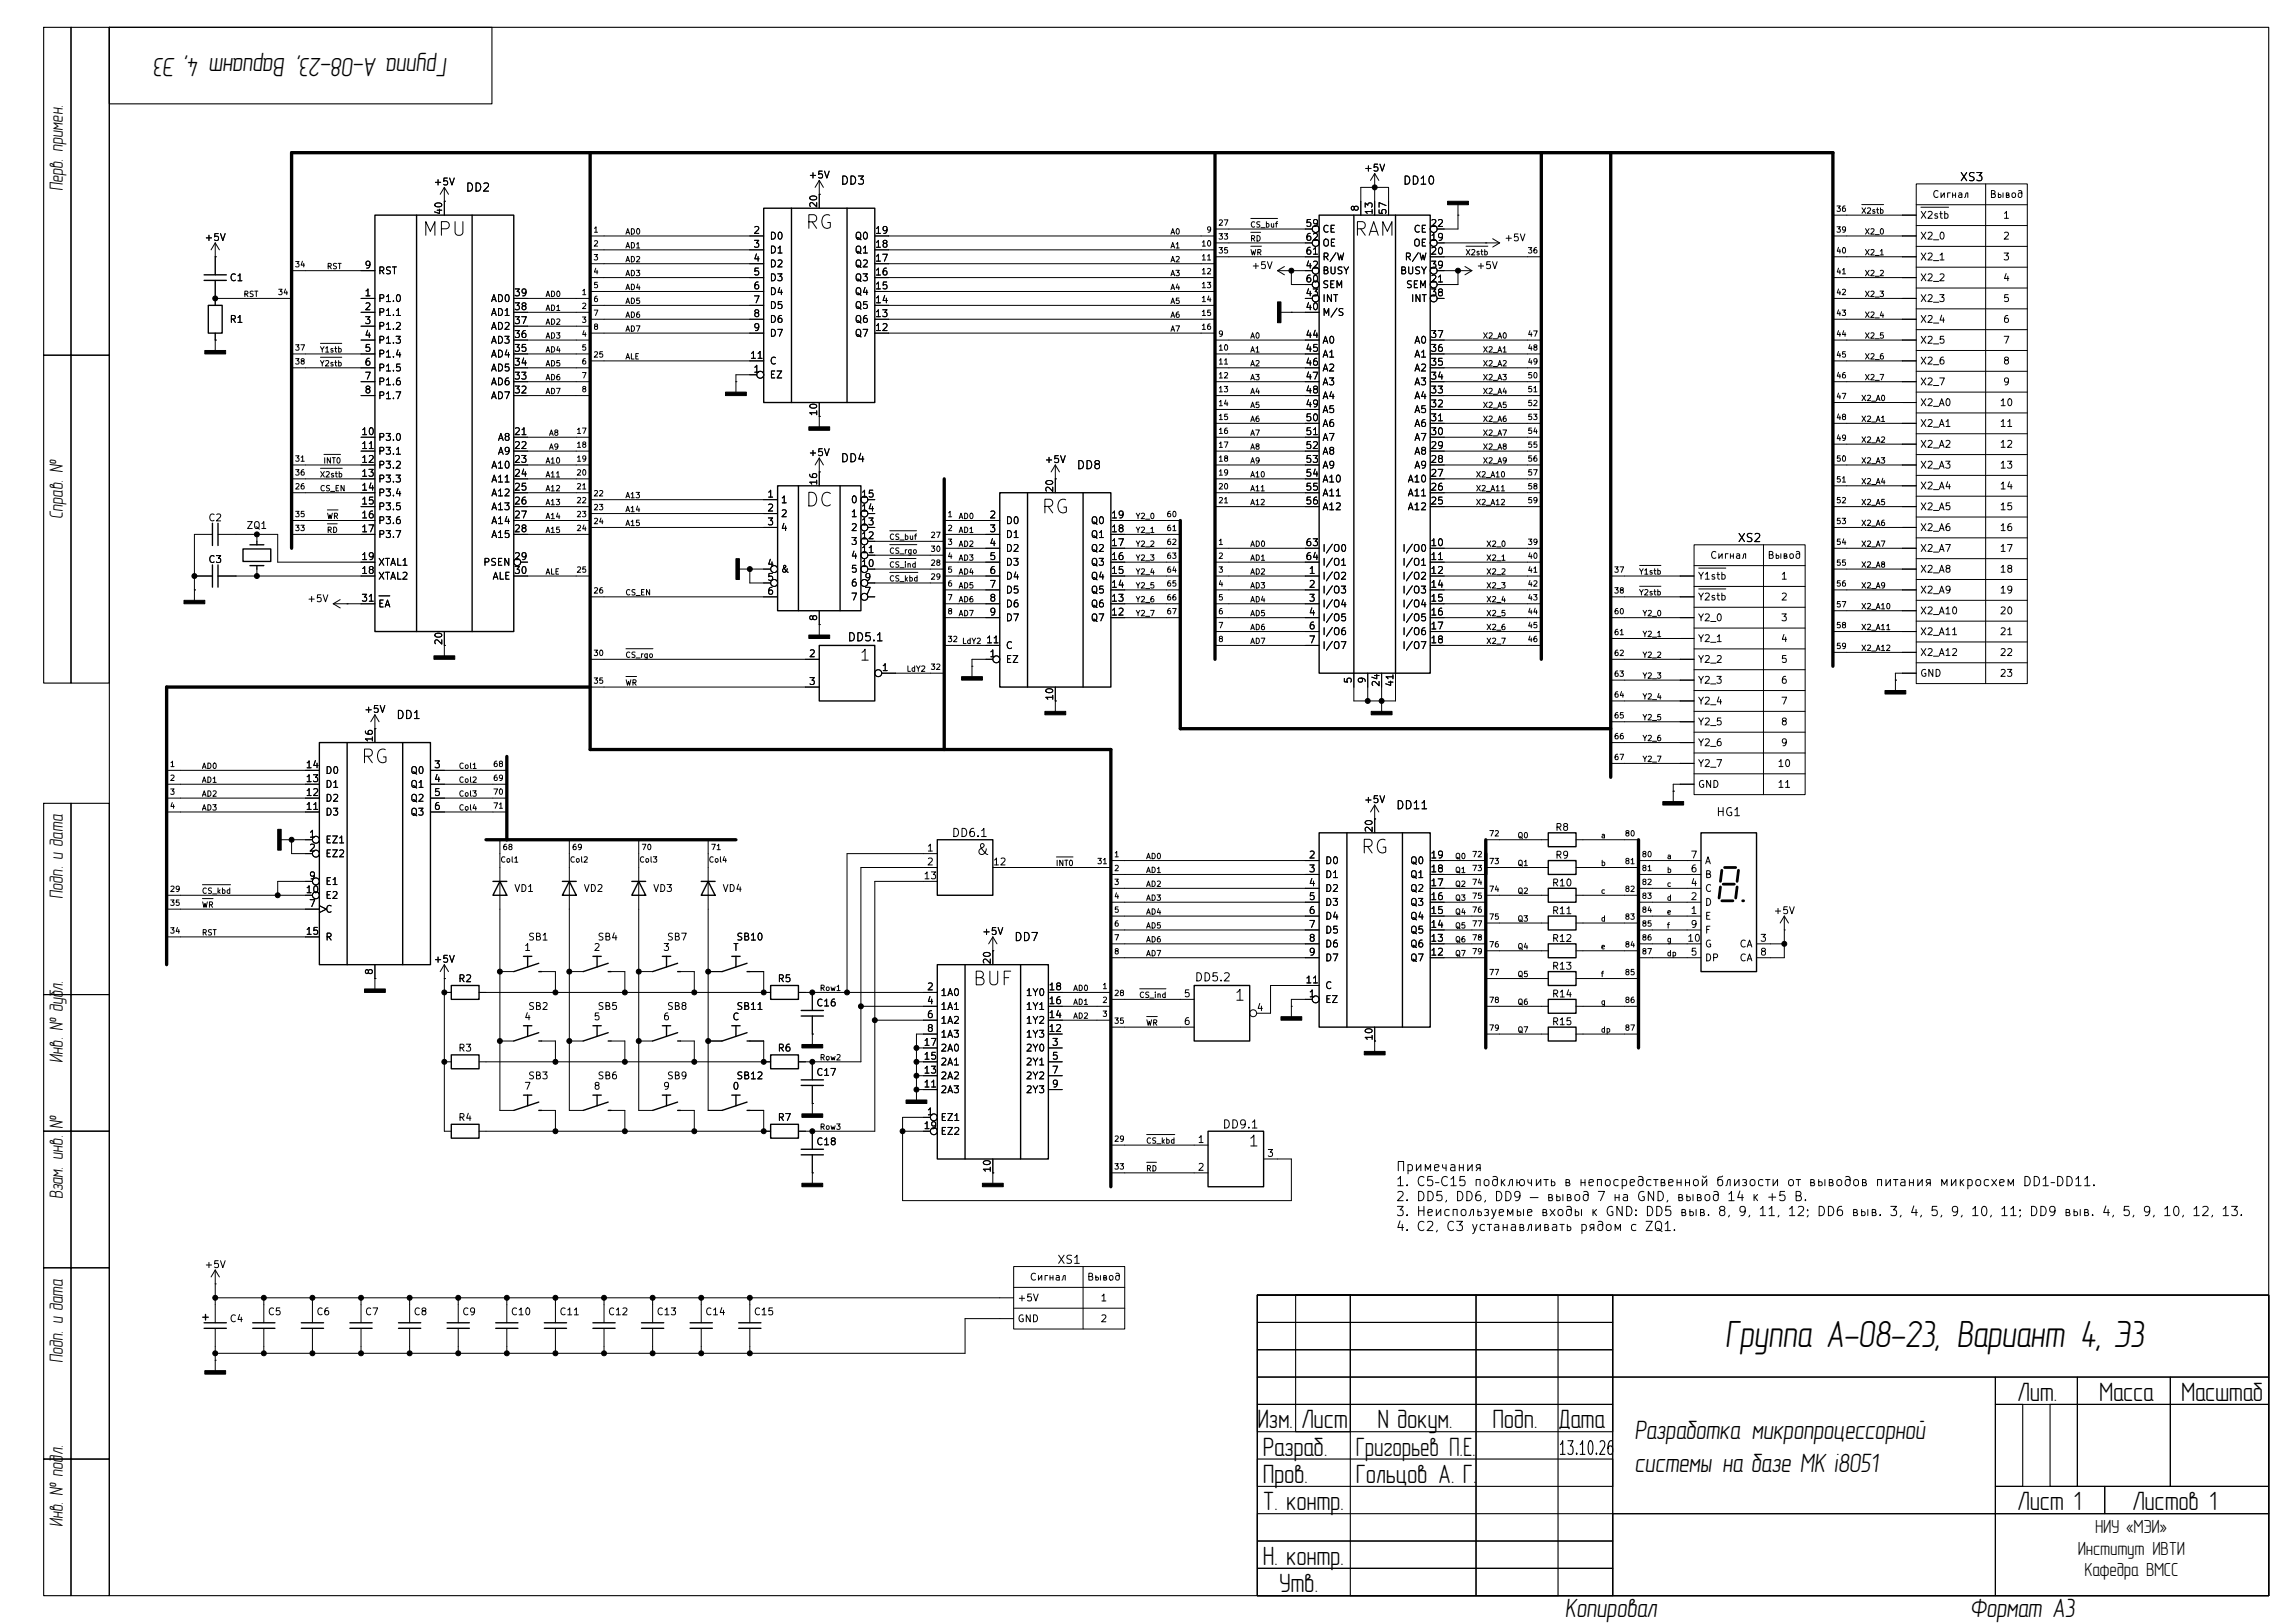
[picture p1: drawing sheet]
<svg xmlns="http://www.w3.org/2000/svg" width="420mm" height="297mm" viewBox="0 0 420 297" stroke-linecap="round" stroke-linejoin="round" font-family="sans-serif">
<defs><g id="words">
<text font-size="7" x="315.5" y="246.5">Группа А-08-23, Вариант 4, Э3</text>
<g font-size="4.9">
<text x="81.9" y="10.6" transform="rotate(-180 81.9 10.6)">Группа А-08-23, Вариант 4, Э3</text>
<text x="369" y="256.4">Лит.</text>
<text x="384" y="256.4">Масса</text>
<text x="399" y="256.4">Масштаб</text>
<text x="230" y="261.4">Изм.</text>
<text x="238" y="261.4">Лист</text>
<text x="252" y="261.4">N докум.</text>
<text x="273" y="261.4">Подп.</text>
<text x="285" y="261.4">Дата</text>
<text x="299" y="263.4">Разработка микропроцессорной</text>
<text x="231" y="266.4">Разраб.</text>
<text x="248" y="266.4">Григорьев П.Е.</text>
<text x="299" y="269.4">системы на базе МК i8051</text>
<text x="231" y="271.4">Пров.</text>
<text x="248" y="271.4">Гольцов А. Г.</text>
<text x="231" y="276.4">Т. контр.</text>
<text x="369" y="276.4">Лист 1</text>
<text x="390" y="276.4">Листов 1</text>
<text x="231" y="286.4">Н. контр.</text>
<text x="234" y="291.4">Утв.</text>
<text x="286.3" y="295.9">Копировал</text>
<text x="360.3" y="295.9">Формат А3</text>
</g>
<g font-size="3.5">
<text x="11.5" y="35" transform="rotate(-90 11.5 35)">Перв. примен.</text>
<text x="11.5" y="95" transform="rotate(-90 11.5 95)">Справ. №</text>
<text x="11.5" y="164.5" transform="rotate(-90 11.5 164.5)">Подп. и дата</text>
<text x="11.5" y="194.5" transform="rotate(-90 11.5 194.5)">Инв. № дубл.</text>
<text x="11.5" y="206.6" transform="rotate(-90 11.5 206.6)">№</text>
<text x="11.5" y="219.5" transform="rotate(-90 11.5 219.5)">Взам. инв.</text>
<text x="11.5" y="249.5" transform="rotate(-90 11.5 249.5)">Подп. и дата</text>
<text x="11.5" y="279.5" transform="rotate(-90 11.5 279.5)">Инв. № подл.</text>
<text x="383.3" y="280.5">НИУ «МЭИ»</text>
<text x="380.1" y="284.5">Институт ИВТИ</text>
<text x="381.3" y="288.5">Кафедра ВМСС</text>
</g>
<g font-size="2.5">
<text x="77" y="43.8">MPU</text>
<text x="147.1" y="42.5">RG</text>
<text x="247.5" y="43.8">RAM</text>
<text x="147.1" y="93.3">DC</text>
<text x="190.3" y="94.6">RG</text>
<text x="65.8" y="140.3">RG</text>
<text x="248.7" y="156.8">RG</text>
<text x="177.7" y="181">BUF</text>
<text x="285" y="266.9">13.10.26</text>
</g>
<g font-size="2">
<text x="157.1" y="121.4">1</text>
<text x="178.4" y="157">&amp;</text>
<text x="225.7" y="183.6">1</text>
<text x="228.2" y="210.3">1</text>
</g>
<g font-size="1.7">
<text x="255.2" y="214.8">Примечания</text>
<text x="255.2" y="217.5">1. C5–C15 подключить в непосредственной близости от выводов питания микросхем DD1–DD11.</text>
<text x="255.2" y="220.2">2. DD5, DD6, DD9 — вывод 7 на GND, вывод 14 к +5 В.</text>
<text x="255.2" y="223">3. Неиспользуемые входы к GND: DD5 выв. 8, 9, 11, 12; DD6 выв. 3, 4, 5, 9, 10, 11; DD9 выв. 4, 5, 9, 10, 12, 13.</text>
<text x="255.2" y="225.7">4. C2, C3 устанавливать рядом с ZQ1.</text>
</g>
<g font-size="1.5">
<text x="85.1" y="35.4">DD2</text>
<text x="153.7" y="34.2">DD3</text>
<text x="256.5" y="34.2">DD10</text>
<text x="358.4" y="33.5">XS3</text>
<text x="153.7" y="85">DD4</text>
<text x="196.8" y="86.2">DD8</text>
<text x="317.7" y="99.6">XS2</text>
<text x="154.9" y="117.7">DD5.1</text>
<text x="72.4" y="131.9">DD1</text>
<text x="255.3" y="148.5">DD11</text>
<text x="313.8" y="149.7">HG1</text>
<text x="174" y="153.5">DD6.1</text>
<text x="185.4" y="172.6">DD7</text>
<text x="218.4" y="180">DD5.2</text>
<text x="223.5" y="206.9">DD9.1</text>
<text x="193.3" y="231.6">XS1</text>
</g>
<g font-size="1.3">
<text x="79.2" y="34.2">+5V</text>
<text x="147.8" y="33">+5V</text>
<text x="249.4" y="31.7">+5V</text>
<text x="81.2" y="39.4" transform="rotate(-90 81.2 39.4)">40</text>
<text x="149.8" y="38.2" transform="rotate(-90 149.8 38.2)">20</text>
<text x="238.7" y="41.8">59</text>
<text x="248.8" y="38.8" transform="rotate(-90 248.8 38.8)">8</text>
<text x="251.4" y="39.4" transform="rotate(-90 251.4 39.4)">13</text>
<text x="253.9" y="39.4" transform="rotate(-90 253.9 39.4)">57</text>
<text x="261.6" y="41.8">22</text>
<text x="351.1" y="40.3">X2stb</text>
<text x="353.4" y="36.5">Сигнал</text>
<text x="363.8" y="36.5">Вывод</text>
<text x="366.3" y="40.3">1</text>
<text x="37.3" y="44.4">+5V</text>
<text x="137.7" y="43.1">2</text>
<text x="137.7" y="45.6">3</text>
<text x="140.7" y="44.1">D0</text>
<text x="140.7" y="46.7">D1</text>
<text x="156.2" y="46.7">Q1</text>
<text x="156.2" y="44.1">Q0</text>
<text x="160" y="45.6">18</text>
<text x="160" y="43.1">19</text>
<text x="238.7" y="46.9">61</text>
<text x="238.7" y="44.4">62</text>
<text x="241.8" y="42.9">CE</text>
<text x="241.8" y="48">R/W</text>
<text x="241.8" y="45.4">OE</text>
<text x="256.8" y="48">R/W</text>
<text x="258.4" y="45.4">OE</text>
<text x="258.5" y="42.9">CE</text>
<text x="261.6" y="44.4">19</text>
<text x="261.6" y="46.9">20</text>
<text x="275.1" y="44.5">+5V</text>
<text x="351.1" y="44.1">X2_0</text>
<text x="351.1" y="48">X2_1</text>
<text x="366.3" y="44.1">2</text>
<text x="366.3" y="48">3</text>
<text x="41.9" y="51.8">C1</text>
<text x="66.6" y="49.4">9</text>
<text x="69.1" y="50.5">RST</text>
<text x="137.7" y="48.2">4</text>
<text x="137.7" y="50.7">5</text>
<text x="137.7" y="53.3">6</text>
<text x="140.7" y="49.2">D2</text>
<text x="140.7" y="51.8">D3</text>
<text x="156.2" y="51.8">Q3</text>
<text x="156.2" y="49.2">Q2</text>
<text x="160" y="53.3">15</text>
<text x="160" y="50.7">16</text>
<text x="160" y="48.2">17</text>
<text x="228.8" y="49.5">+5V</text>
<text x="238.7" y="49.4">42</text>
<text x="238.7" y="52">60</text>
<text x="241.8" y="50.5">BUSY</text>
<text x="241.8" y="53">SEM</text>
<text x="256" y="50.5">BUSY</text>
<text x="257.1" y="53">SEM</text>
<text x="261.6" y="52">21</text>
<text x="261.6" y="49.4">39</text>
<text x="270" y="49.5">+5V</text>
<text x="351.1" y="51.8">X2_2</text>
<text x="366.3" y="51.8">4</text>
<text x="41.9" y="59.4">R1</text>
<text x="66.6" y="59.6">3</text>
<text x="66.6" y="54.5">1</text>
<text x="66.6" y="57.1">2</text>
<text x="69.1" y="55.6">P1.0</text>
<text x="69.1" y="58.1">P1.1</text>
<text x="89.7" y="58.1">AD1</text>
<text x="89.7" y="55.6">AD0</text>
<text x="93.9" y="59.6">37</text>
<text x="93.9" y="57.1">38</text>
<text x="93.9" y="54.5">39</text>
<text x="137.7" y="55.8">7</text>
<text x="137.7" y="58.3">8</text>
<text x="140.7" y="54.3">D4</text>
<text x="140.7" y="56.8">D5</text>
<text x="140.7" y="59.4">D6</text>
<text x="156.2" y="59.4">Q6</text>
<text x="156.2" y="56.8">Q5</text>
<text x="156.2" y="54.3">Q4</text>
<text x="160" y="58.3">13</text>
<text x="160" y="55.8">14</text>
<text x="238.7" y="57.1">40</text>
<text x="238.7" y="54.5">43</text>
<text x="241.8" y="58.1">M/S</text>
<text x="241.8" y="55.6">INT</text>
<text x="258" y="55.6">INT</text>
<text x="261.6" y="54.5">38</text>
<text x="351.1" y="55.6">X2_3</text>
<text x="351.1" y="59.4">X2_4</text>
<text x="366.3" y="55.6">5</text>
<text x="366.3" y="59.4">6</text>
<text x="66.6" y="62.1">4</text>
<text x="66.6" y="64.7">5</text>
<text x="69.1" y="60.7">P1.2</text>
<text x="69.1" y="63.2">P1.3</text>
<text x="69.1" y="65.7">P1.4</text>
<text x="89.7" y="65.7">AD4</text>
<text x="89.7" y="63.2">AD3</text>
<text x="89.7" y="60.7">AD2</text>
<text x="93.9" y="64.7">35</text>
<text x="93.9" y="62.1">36</text>
<text x="137.1" y="66">11</text>
<text x="137.7" y="60.9">9</text>
<text x="140.7" y="61.9">D7</text>
<text x="156.2" y="61.9">Q7</text>
<text x="160" y="60.9">12</text>
<text x="238.7" y="62.1">44</text>
<text x="238.7" y="64.7">45</text>
<text x="241.8" y="63.2">A0</text>
<text x="241.8" y="65.7">A1</text>
<text x="258.6" y="65.7">A1</text>
<text x="258.6" y="63.2">A0</text>
<text x="261.6" y="64.7">36</text>
<text x="261.6" y="62.1">37</text>
<text x="351.1" y="63.2">X2_5</text>
<text x="366.3" y="63.2">7</text>
<text x="66.6" y="67.2">6</text>
<text x="66.6" y="69.8">7</text>
<text x="69.1" y="68.3">P1.5</text>
<text x="69.1" y="70.8">P1.6</text>
<text x="89.7" y="70.8">AD6</text>
<text x="89.7" y="68.3">AD5</text>
<text x="93.9" y="69.8">33</text>
<text x="93.9" y="67.2">34</text>
<text x="137.7" y="68.5">1</text>
<text x="140.7" y="69.5">EZ</text>
<text x="140.7" y="67">C</text>
<text x="238.7" y="67.2">46</text>
<text x="238.7" y="69.8">47</text>
<text x="241.8" y="68.3">A2</text>
<text x="241.8" y="70.8">A3</text>
<text x="258.6" y="70.8">A3</text>
<text x="258.6" y="68.3">A2</text>
<text x="261.6" y="69.8">34</text>
<text x="261.6" y="67.2">35</text>
<text x="351.1" y="67">X2_6</text>
<text x="351.1" y="70.8">X2_7</text>
<text x="366.3" y="67">8</text>
<text x="366.3" y="70.8">9</text>
<text x="66.6" y="72.3">8</text>
<text x="69.1" y="73.4">P1.7</text>
<text x="89.7" y="73.4">AD7</text>
<text x="93.9" y="72.3">32</text>
<text x="149.8" y="76.3" transform="rotate(-90 149.8 76.3)">10</text>
<text x="238.7" y="72.3">48</text>
<text x="238.7" y="74.8">49</text>
<text x="238.7" y="77.4">50</text>
<text x="241.8" y="73.4">A4</text>
<text x="241.8" y="75.9">A5</text>
<text x="258.6" y="75.9">A5</text>
<text x="258.6" y="73.4">A4</text>
<text x="261.6" y="77.4">31</text>
<text x="261.6" y="74.8">32</text>
<text x="261.6" y="72.3">33</text>
<text x="351.1" y="74.6">X2_A0</text>
<text x="365.7" y="74.6">10</text>
<text x="66" y="79.9">10</text>
<text x="66" y="82.5">11</text>
<text x="69.1" y="81">P3.0</text>
<text x="69.1" y="83.5">P3.1</text>
<text x="90.9" y="81">A8</text>
<text x="90.9" y="83.5">A9</text>
<text x="93.9" y="79.9">21</text>
<text x="93.9" y="82.5">22</text>
<text x="147.8" y="83.8">+5V</text>
<text x="238.7" y="79.9">51</text>
<text x="238.7" y="82.5">52</text>
<text x="241.8" y="78.4">A6</text>
<text x="241.8" y="81">A7</text>
<text x="241.8" y="83.5">A8</text>
<text x="258.6" y="83.5">A8</text>
<text x="258.6" y="81">A7</text>
<text x="258.6" y="78.4">A6</text>
<text x="261.6" y="82.5">29</text>
<text x="261.6" y="79.9">30</text>
<text x="351.1" y="78.4">X2_A1</text>
<text x="351.1" y="82.2">X2_A2</text>
<text x="365.7" y="78.4">11</text>
<text x="365.7" y="82.2">12</text>
<text x="66" y="85">12</text>
<text x="66" y="87.5">13</text>
<text x="69.1" y="86.1">P3.2</text>
<text x="69.1" y="88.6">P3.3</text>
<text x="89.7" y="86.1">A10</text>
<text x="89.7" y="88.6">A11</text>
<text x="93.9" y="85">23</text>
<text x="93.9" y="87.5">24</text>
<text x="149.8" y="89" transform="rotate(-90 149.8 89)">16</text>
<text x="191" y="85">+5V</text>
<text x="238.7" y="85">53</text>
<text x="238.7" y="87.5">54</text>
<text x="241.8" y="86.1">A9</text>
<text x="241.8" y="88.6">A10</text>
<text x="257.4" y="88.6">A10</text>
<text x="258.6" y="86.1">A9</text>
<text x="261.6" y="87.5">27</text>
<text x="261.6" y="85">28</text>
<text x="351.1" y="86.1">X2_A3</text>
<text x="351.1" y="89.9">X2_A4</text>
<text x="365.7" y="86.1">13</text>
<text x="365.7" y="89.9">14</text>
<text x="38" y="95.7">C2</text>
<text x="66" y="90.1">14</text>
<text x="66" y="92.6">15</text>
<text x="66" y="95.2">16</text>
<text x="69.1" y="91.1">P3.4</text>
<text x="69.1" y="93.7">P3.5</text>
<text x="89.7" y="91.1">A12</text>
<text x="89.7" y="93.7">A13</text>
<text x="93.9" y="90.1">25</text>
<text x="93.9" y="92.6">26</text>
<text x="93.9" y="95.2">27</text>
<text x="140.2" y="91.4">1</text>
<text x="140.2" y="93.9">2</text>
<text x="142.7" y="92.4">1</text>
<text x="142.7" y="94.9">2</text>
<text x="155.5" y="94.9">1</text>
<text x="155.5" y="92.4">0</text>
<text x="157.4" y="93.9">14</text>
<text x="157.4" y="91.4">15</text>
<text x="180.9" y="95.2">2</text>
<text x="193" y="90.2" transform="rotate(-90 193 90.2)">20</text>
<text x="203.1" y="95.2">19</text>
<text x="238.7" y="90.1">55</text>
<text x="238.7" y="92.6">56</text>
<text x="241.8" y="91.1">A11</text>
<text x="241.8" y="93.7">A12</text>
<text x="257.4" y="93.7">A12</text>
<text x="257.4" y="91.1">A11</text>
<text x="261.6" y="92.6">25</text>
<text x="261.6" y="90.1">26</text>
<text x="351.1" y="93.7">X2_A5</text>
<text x="365.7" y="93.7">15</text>
<text x="45" y="97.1">ZQ1</text>
<text x="66" y="97.7">17</text>
<text x="69.1" y="96.2">P3.6</text>
<text x="69.1" y="98.8">P3.7</text>
<text x="89.7" y="96.2">A14</text>
<text x="89.7" y="98.8">A15</text>
<text x="93.9" y="97.7">28</text>
<text x="140.2" y="96.4">3</text>
<text x="142.7" y="97.5">4</text>
<text x="155.5" y="100">3</text>
<text x="155.5" y="97.5">2</text>
<text x="157.4" y="101.5">11</text>
<text x="157.4" y="99">12</text>
<text x="157.4" y="96.4">13</text>
<text x="180.9" y="97.7">3</text>
<text x="180.9" y="100.2">4</text>
<text x="183.9" y="96.2">D0</text>
<text x="183.9" y="98.8">D1</text>
<text x="183.9" y="101.3">D2</text>
<text x="199.4" y="101.3">Q2</text>
<text x="199.4" y="98.8">Q1</text>
<text x="199.4" y="96.2">Q0</text>
<text x="203.1" y="100.2">17</text>
<text x="203.1" y="97.7">18</text>
<text x="238.7" y="100.2">63</text>
<text x="241.8" y="101.3">I/O0</text>
<text x="256.4" y="101.3">I/O0</text>
<text x="261.6" y="100.2">10</text>
<text x="351.1" y="97.5">X2_A6</text>
<text x="351.1" y="101.3">X2_A7</text>
<text x="365.7" y="97.5">16</text>
<text x="365.7" y="101.3">17</text>
<text x="38" y="103.3">C3</text>
<text x="66" y="105.3">18</text>
<text x="66" y="102.8">19</text>
<text x="69.1" y="106.4">XTAL2</text>
<text x="69.1" y="103.8">XTAL1</text>
<text x="88.3" y="103.8">PSEN</text>
<text x="90" y="106.4">ALE</text>
<text x="93.9" y="102.8">29</text>
<text x="93.9" y="105.3">30</text>
<text x="140.2" y="104.1">4</text>
<text x="140.2" y="106.6">5</text>
<text x="142.7" y="105.1">&amp;</text>
<text x="155.5" y="107.6">6</text>
<text x="155.5" y="105.1">5</text>
<text x="155.5" y="102.6">4</text>
<text x="157.4" y="104.1">10</text>
<text x="158" y="106.6">9</text>
<text x="180.9" y="102.8">5</text>
<text x="180.9" y="105.3">6</text>
<text x="180.9" y="107.9">7</text>
<text x="183.9" y="103.8">D3</text>
<text x="183.9" y="106.4">D4</text>
<text x="199.4" y="106.4">Q4</text>
<text x="199.4" y="103.8">Q3</text>
<text x="203.1" y="107.9">14</text>
<text x="203.1" y="105.3">15</text>
<text x="203.1" y="102.8">16</text>
<text x="238.7" y="102.8">64</text>
<text x="239.3" y="105.3">1</text>
<text x="239.3" y="107.9">2</text>
<text x="241.8" y="106.4">I/O2</text>
<text x="241.8" y="103.8">I/O1</text>
<text x="256.4" y="103.8">I/O1</text>
<text x="256.4" y="106.4">I/O2</text>
<text x="261.6" y="102.8">11</text>
<text x="261.6" y="105.3">12</text>
<text x="261.6" y="107.9">14</text>
<text x="310.5" y="106.4">Y1stb</text>
<text x="312.7" y="102.6">Сигнал</text>
<text x="323.2" y="102.6">Вывод</text>
<text x="325.7" y="106.4">1</text>
<text x="351.1" y="105.1">X2_A8</text>
<text x="365.7" y="105.1">18</text>
<text x="56.1" y="110.5">+5V</text>
<text x="66" y="110.4">31</text>
<text x="69.1" y="111.5">EA</text>
<text x="140.2" y="109.1">6</text>
<text x="149.8" y="113.8" transform="rotate(-90 149.8 113.8)">8</text>
<text x="155.5" y="110.2">7</text>
<text x="158" y="109.1">7</text>
<text x="180.9" y="110.4">8</text>
<text x="180.9" y="112.9">9</text>
<text x="183.9" y="108.9">D5</text>
<text x="183.9" y="111.5">D6</text>
<text x="183.9" y="114">D7</text>
<text x="199.4" y="114">Q7</text>
<text x="199.4" y="111.5">Q6</text>
<text x="199.4" y="108.9">Q5</text>
<text x="203.1" y="112.9">12</text>
<text x="203.1" y="110.4">13</text>
<text x="239.3" y="110.4">3</text>
<text x="239.3" y="112.9">4</text>
<text x="241.8" y="108.9">I/O3</text>
<text x="241.8" y="111.5">I/O4</text>
<text x="241.8" y="114">I/O5</text>
<text x="256.4" y="108.9">I/O3</text>
<text x="256.4" y="111.5">I/O4</text>
<text x="256.4" y="114">I/O5</text>
<text x="261.6" y="110.4">15</text>
<text x="261.6" y="112.9">16</text>
<text x="310.5" y="110.2">Y2stb</text>
<text x="310.5" y="114">Y2_0</text>
<text x="325.7" y="110.2">2</text>
<text x="325.7" y="114">3</text>
<text x="351.1" y="108.9">X2_A9</text>
<text x="351.1" y="112.7">X2_A10</text>
<text x="365.7" y="108.9">19</text>
<text x="365.7" y="112.7">20</text>
<text x="81.2" y="118.2" transform="rotate(-90 81.2 118.2)">20</text>
<text x="180.3" y="118">11</text>
<text x="183.9" y="119.1">C</text>
<text x="239.3" y="115.5">6</text>
<text x="239.3" y="118">7</text>
<text x="241.8" y="116.5">I/O6</text>
<text x="241.8" y="119.1">I/O7</text>
<text x="256.4" y="116.5">I/O6</text>
<text x="256.4" y="119.1">I/O7</text>
<text x="261.6" y="115.5">17</text>
<text x="261.6" y="118">18</text>
<text x="310.5" y="117.8">Y2_1</text>
<text x="325.7" y="117.8">4</text>
<text x="351.1" y="116.5">X2_A11</text>
<text x="365.7" y="116.5">21</text>
<text x="147.9" y="120.6">2</text>
<text x="147.9" y="125.6">3</text>
<text x="161.2" y="123.1">1</text>
<text x="180.9" y="120.6">1</text>
<text x="183.9" y="121.6">EZ</text>
<text x="247.6" y="125.2" transform="rotate(-90 247.6 125.2)">5</text>
<text x="250.1" y="125.2" transform="rotate(-90 250.1 125.2)">9</text>
<text x="252.6" y="125.8" transform="rotate(-90 252.6 125.8)">24</text>
<text x="255.2" y="125.8" transform="rotate(-90 255.2 125.8)">41</text>
<text x="310.5" y="121.6">Y2_2</text>
<text x="310.5" y="125.4">Y2_3</text>
<text x="325.7" y="121.6">5</text>
<text x="325.7" y="125.4">6</text>
<text x="351.1" y="120.3">X2_A12</text>
<text x="351.1" y="124.2">GND</text>
<text x="365.7" y="120.3">22</text>
<text x="365.7" y="124.2">23</text>
<text x="66.5" y="130.8">+5V</text>
<text x="193" y="128.3" transform="rotate(-90 193 128.3)">10</text>
<text x="310.5" y="129.2">Y2_4</text>
<text x="325.7" y="129.2">7</text>
<text x="68.5" y="136" transform="rotate(-90 68.5 136)">16</text>
<text x="310.5" y="133">Y2_5</text>
<text x="310.5" y="136.9">Y2_6</text>
<text x="325.7" y="133">8</text>
<text x="325.7" y="136.9">9</text>
<text x="55.8" y="143.4">13</text>
<text x="55.8" y="140.9">14</text>
<text x="59.4" y="141.9">D0</text>
<text x="75" y="141.9">Q0</text>
<text x="79.3" y="140.9">3</text>
<text x="79.3" y="143.4">4</text>
<text x="310.5" y="140.7">Y2_7</text>
<text x="325.1" y="140.7">10</text>
<text x="55.8" y="148.5">11</text>
<text x="55.8" y="146">12</text>
<text x="59.4" y="149.6">D3</text>
<text x="59.4" y="147">D2</text>
<text x="59.4" y="144.5">D1</text>
<text x="75" y="144.5">Q1</text>
<text x="75" y="147">Q2</text>
<text x="75" y="149.6">Q3</text>
<text x="79.3" y="146">5</text>
<text x="79.3" y="148.5">6</text>
<text x="249.4" y="147.3">+5V</text>
<text x="310.5" y="144.5">GND</text>
<text x="325.1" y="144.5">11</text>
<text x="56.4" y="153.6">1</text>
<text x="59.4" y="154.6">EZ1</text>
<text x="251.4" y="152.5" transform="rotate(-90 251.4 152.5)">20</text>
<text x="284.4" y="152.3">R8</text>
<text x="56.4" y="156.1">2</text>
<text x="56.4" y="161.2">9</text>
<text x="59.4" y="157.2">EZ2</text>
<text x="168.8" y="161.2">13</text>
<text x="169.4" y="156.1">1</text>
<text x="169.4" y="158.7">2</text>
<text x="181.5" y="158.7">12</text>
<text x="239.3" y="157.4">2</text>
<text x="239.3" y="159.9">3</text>
<text x="242.3" y="158.4">D0</text>
<text x="242.3" y="161">D1</text>
<text x="257.8" y="161">Q1</text>
<text x="257.8" y="158.4">Q0</text>
<text x="261.6" y="159.9">18</text>
<text x="261.6" y="157.4">19</text>
<text x="284.4" y="157.4">R9</text>
<text x="309.1" y="159.9">6</text>
<text x="309.1" y="157.4">7</text>
<text x="311.8" y="161">B</text>
<text x="311.8" y="158.4">A</text>
<text x="55.8" y="163.7">10</text>
<text x="56.4" y="166.3">7</text>
<text x="59.4" y="167.3">C</text>
<text x="59.4" y="162.3">E1</text>
<text x="59.4" y="164.8">E2</text>
<text x="94" y="163.5">VD1</text>
<text x="106.7" y="163.5">VD2</text>
<text x="119.4" y="163.5">VD3</text>
<text x="132.1" y="163.5">VD4</text>
<text x="239.3" y="162.5">4</text>
<text x="239.3" y="165">5</text>
<text x="239.3" y="167.6">6</text>
<text x="242.3" y="163.5">D2</text>
<text x="242.3" y="166.1">D3</text>
<text x="257.8" y="166.1">Q3</text>
<text x="257.8" y="163.5">Q2</text>
<text x="261.6" y="167.6">15</text>
<text x="261.6" y="165">16</text>
<text x="261.6" y="162.5">17</text>
<text x="283.8" y="162.5">R10</text>
<text x="283.8" y="167.6">R11</text>
<text x="309.1" y="167.6">1</text>
<text x="309.1" y="165">2</text>
<text x="309.1" y="162.5">4</text>
<text x="311.8" y="166.1">D</text>
<text x="311.8" y="163.5">C</text>
<text x="324.3" y="167.6">+5V</text>
<text x="55.8" y="171.4">15</text>
<text x="59.4" y="172.4">R</text>
<text x="96.5" y="172.4">SB1</text>
<text x="109.2" y="172.4">SB4</text>
<text x="121.9" y="172.4">SB7</text>
<text x="134.6" y="172.4">SB10</text>
<text x="179.5" y="171.4">+5V</text>
<text x="239.3" y="170.1">7</text>
<text x="239.3" y="172.6">8</text>
<text x="242.3" y="168.6">D4</text>
<text x="242.3" y="171.1">D5</text>
<text x="242.3" y="173.7">D6</text>
<text x="257.8" y="173.7">Q6</text>
<text x="257.8" y="171.1">Q5</text>
<text x="257.8" y="168.6">Q4</text>
<text x="261.6" y="172.6">13</text>
<text x="261.6" y="170.1">14</text>
<text x="283.8" y="172.7">R12</text>
<text x="308.5" y="172.6">10</text>
<text x="309.1" y="170.1">9</text>
<text x="311.8" y="168.6">E</text>
<text x="311.8" y="171.1">F</text>
<text x="311.8" y="173.7">G</text>
<text x="318.1" y="173.7">CA</text>
<text x="321.8" y="172.6">3</text>
<text x="68.5" y="178.5" transform="rotate(-90 68.5 178.5)">8</text>
<text x="79.2" y="176.5">+5V</text>
<text x="95.8" y="174.3">1</text>
<text x="108.5" y="174.3">2</text>
<text x="121.2" y="174.3">3</text>
<text x="134" y="174.3">Т</text>
<text x="181.5" y="176.6" transform="rotate(-90 181.5 176.6)">20</text>
<text x="239.3" y="175.2">9</text>
<text x="242.3" y="176.2">D7</text>
<text x="257.8" y="176.2">Q7</text>
<text x="261.6" y="175.2">12</text>
<text x="283.8" y="177.7">R13</text>
<text x="309.1" y="175.2">5</text>
<text x="311.8" y="176.2">DP</text>
<text x="318.1" y="176.2">CA</text>
<text x="321.8" y="175.2">8</text>
<text x="83.7" y="180">R2</text>
<text x="96.5" y="185.1">SB2</text>
<text x="109.2" y="185.1">SB5</text>
<text x="121.9" y="185.1">SB8</text>
<text x="134.6" y="185.1">SB11</text>
<text x="142.1" y="180">R5</text>
<text x="149.2" y="184.5">C16</text>
<text x="169.4" y="181.5">2</text>
<text x="169.4" y="184.1">4</text>
<text x="171.9" y="182.6">1A0</text>
<text x="171.9" y="185.1">1A1</text>
<text x="187.5" y="185.1">1Y1</text>
<text x="187.5" y="182.6">1Y0</text>
<text x="191.7" y="184.1">16</text>
<text x="191.7" y="181.5">18</text>
<text x="216.4" y="182.8">5</text>
<text x="229.8" y="185.3">4</text>
<text x="238.7" y="180.3">11</text>
<text x="239.3" y="182.8">1</text>
<text x="242.3" y="183.8">EZ</text>
<text x="242.3" y="181.3">C</text>
<text x="283.8" y="182.8">R14</text>
<text x="95.8" y="187">4</text>
<text x="108.5" y="187">5</text>
<text x="121.2" y="187">6</text>
<text x="133.9" y="187">С</text>
<text x="168.8" y="191.7">17</text>
<text x="169.4" y="186.6">6</text>
<text x="169.4" y="189.1">8</text>
<text x="171.9" y="187.7">1A2</text>
<text x="171.9" y="190.2">1A3</text>
<text x="187.5" y="190.2">1Y3</text>
<text x="187.5" y="187.7">1Y2</text>
<text x="191.7" y="189.1">12</text>
<text x="191.7" y="186.6">14</text>
<text x="192.3" y="191.7">3</text>
<text x="216.4" y="187.9">6</text>
<text x="251.4" y="190.6" transform="rotate(-90 251.4 190.6)">10</text>
<text x="283.8" y="187.9">R15</text>
<text x="83.7" y="192.7">R3</text>
<text x="96.5" y="197.8">SB3</text>
<text x="109.2" y="197.8">SB6</text>
<text x="121.9" y="197.8">SB9</text>
<text x="134.6" y="197.8">SB12</text>
<text x="142.1" y="192.7">R6</text>
<text x="149.2" y="197.2">C17</text>
<text x="168.8" y="196.8">13</text>
<text x="168.8" y="194.2">15</text>
<text x="171.9" y="197.8">2A2</text>
<text x="171.9" y="195.3">2A1</text>
<text x="171.9" y="192.7">2A0</text>
<text x="187.5" y="192.7">2Y0</text>
<text x="187.5" y="195.3">2Y1</text>
<text x="187.5" y="197.8">2Y2</text>
<text x="192.3" y="194.2">5</text>
<text x="192.3" y="196.8">7</text>
<text x="95.8" y="199.7">7</text>
<text x="108.5" y="199.7">8</text>
<text x="121.2" y="199.7">9</text>
<text x="133.9" y="199.7">0</text>
<text x="168.8" y="199.3">11</text>
<text x="171.9" y="200.4">2A3</text>
<text x="187.5" y="200.4">2Y3</text>
<text x="192.3" y="199.3">9</text>
<text x="83.7" y="205.4">R4</text>
<text x="142.1" y="205.4">R7</text>
<text x="149.2" y="209.9">C18</text>
<text x="168.8" y="206.9">19</text>
<text x="169.4" y="204.4">1</text>
<text x="171.9" y="205.4">EZ1</text>
<text x="171.9" y="208">EZ2</text>
<text x="219" y="209.5">1</text>
<text x="181.5" y="214.7" transform="rotate(-90 181.5 214.7)">10</text>
<text x="219" y="214.5">2</text>
<text x="231.7" y="212">3</text>
<text x="37.3" y="232.4">+5V</text>
<text x="186" y="238.5">+5V</text>
<text x="188.3" y="234.6">Сигнал</text>
<text x="198.7" y="234.6">Вывод</text>
<text x="201.2" y="238.5">1</text>
<text x="41.9" y="242.3">C4</text>
<text x="48.9" y="241">C5</text>
<text x="57.8" y="241">C6</text>
<text x="66.7" y="241">C7</text>
<text x="75.5" y="241">C8</text>
<text x="84.4" y="241">C9</text>
<text x="93.3" y="241">C10</text>
<text x="102.2" y="241">C11</text>
<text x="111.1" y="241">C12</text>
<text x="120" y="241">C13</text>
<text x="128.9" y="241">C14</text>
<text x="137.8" y="241">C15</text>
<text x="186" y="242.3">GND</text>
<text x="201.2" y="242.3">2</text>
</g>
<g font-size="1">
<text x="222.8" y="41.5">27</text>
<text x="228.6" y="41.9">CS_buf</text>
<text x="335.8" y="39">36</text>
<text x="340.4" y="39.3">X2stb</text>
<text x="108.5" y="47.9">3</text>
<text x="108.5" y="45.3">2</text>
<text x="108.5" y="42.8">1</text>
<text x="114.3" y="45.7">AD1</text>
<text x="114.3" y="43.1">AD0</text>
<text x="214" y="43.1">A0</text>
<text x="214" y="45.7">A1</text>
<text x="219.6" y="45.3">10</text>
<text x="219.6" y="47.9">11</text>
<text x="220.6" y="42.8">9</text>
<text x="222.8" y="44.1">33</text>
<text x="222.8" y="46.6">35</text>
<text x="228.6" y="44.4">RD</text>
<text x="228.6" y="47">WR</text>
<text x="268" y="47">X2stb</text>
<text x="279.3" y="46.6">36</text>
<text x="335.8" y="42.8">39</text>
<text x="335.8" y="46.6">40</text>
<text x="341" y="47">X2_1</text>
<text x="341" y="43.1">X2_0</text>
<text x="53.8" y="49.2">34</text>
<text x="59.7" y="49.5">RST</text>
<text x="108.5" y="53">5</text>
<text x="108.5" y="50.4">4</text>
<text x="114.3" y="53.3">AD4</text>
<text x="114.3" y="50.8">AD3</text>
<text x="114.3" y="48.2">AD2</text>
<text x="214" y="48.2">A2</text>
<text x="214" y="50.8">A3</text>
<text x="214" y="53.3">A4</text>
<text x="219.6" y="50.4">12</text>
<text x="219.6" y="53">13</text>
<text x="335.8" y="50.4">41</text>
<text x="341" y="50.8">X2_2</text>
<text x="44.5" y="54.6">RST</text>
<text x="50.7" y="54.2">34</text>
<text x="99.7" y="59.7">AD2</text>
<text x="99.7" y="54.6">AD0</text>
<text x="99.7" y="57.1">AD1</text>
<text x="106.3" y="59.3">3</text>
<text x="106.3" y="54.2">1</text>
<text x="106.3" y="56.8">2</text>
<text x="108.5" y="55.5">6</text>
<text x="108.5" y="58">7</text>
<text x="114.3" y="55.8">AD5</text>
<text x="114.3" y="58.4">AD6</text>
<text x="214" y="55.8">A5</text>
<text x="214" y="58.4">A6</text>
<text x="219.6" y="55.5">14</text>
<text x="219.6" y="58">15</text>
<text x="335.8" y="54.2">42</text>
<text x="335.8" y="58">43</text>
<text x="341" y="58.4">X2_4</text>
<text x="341" y="54.6">X2_3</text>
<text x="53.8" y="64.4">37</text>
<text x="58.4" y="64.7">Y1stb</text>
<text x="99.7" y="62.2">AD3</text>
<text x="99.7" y="64.7">AD4</text>
<text x="106.3" y="61.9">4</text>
<text x="106.3" y="64.4">5</text>
<text x="108.5" y="65.7">25</text>
<text x="108.5" y="60.6">8</text>
<text x="114.3" y="60.9">AD7</text>
<text x="214" y="60.9">A7</text>
<text x="219.6" y="60.6">16</text>
<text x="222.8" y="61.9">9</text>
<text x="222.8" y="64.4">10</text>
<text x="228.6" y="62.2">A0</text>
<text x="228.6" y="64.7">A1</text>
<text x="271.1" y="62.2">X2_A0</text>
<text x="271.1" y="64.7">X2_A1</text>
<text x="279.3" y="61.9">47</text>
<text x="279.3" y="64.4">48</text>
<text x="335.8" y="61.9">44</text>
<text x="335.8" y="65.7">45</text>
<text x="341" y="62.2">X2_5</text>
<text x="53.8" y="66.9">38</text>
<text x="58.4" y="67.3">Y2stb</text>
<text x="99.7" y="67.3">AD5</text>
<text x="99.7" y="69.8">AD6</text>
<text x="106.3" y="66.9">6</text>
<text x="106.3" y="69.5">7</text>
<text x="114.3" y="66">ALE</text>
<text x="222.8" y="66.9">11</text>
<text x="222.8" y="69.5">12</text>
<text x="228.6" y="69.8">A3</text>
<text x="228.6" y="67.3">A2</text>
<text x="271.1" y="69.8">X2_A3</text>
<text x="271.1" y="67.3">X2_A2</text>
<text x="279.3" y="69.5">50</text>
<text x="279.3" y="66.9">49</text>
<text x="335.8" y="69.5">46</text>
<text x="341" y="66">X2_6</text>
<text x="341" y="69.8">X2_7</text>
<text x="99.7" y="72.4">AD7</text>
<text x="106.3" y="72">8</text>
<text x="222.8" y="72">13</text>
<text x="222.8" y="74.6">14</text>
<text x="222.8" y="77.1">15</text>
<text x="228.6" y="74.9">A5</text>
<text x="228.6" y="77.4">A6</text>
<text x="228.6" y="72.4">A4</text>
<text x="271.1" y="72.4">X2_A4</text>
<text x="271.1" y="74.9">X2_A5</text>
<text x="271.1" y="77.4">X2_A6</text>
<text x="279.3" y="77.1">53</text>
<text x="279.3" y="72">51</text>
<text x="279.3" y="74.6">52</text>
<text x="335.8" y="77.1">48</text>
<text x="335.8" y="73.3">47</text>
<text x="340.4" y="73.6">X2_A0</text>
<text x="340.4" y="77.4">X2_A1</text>
<text x="100.3" y="80">A8</text>
<text x="100.3" y="82.5">A9</text>
<text x="105.3" y="79.6">17</text>
<text x="105.3" y="82.2">18</text>
<text x="222.8" y="79.6">16</text>
<text x="222.8" y="82.2">17</text>
<text x="228.6" y="80">A7</text>
<text x="228.6" y="82.5">A8</text>
<text x="271.1" y="82.5">X2_A8</text>
<text x="271.1" y="80">X2_A7</text>
<text x="279.3" y="82.2">55</text>
<text x="279.3" y="79.6">54</text>
<text x="335.8" y="80.9">49</text>
<text x="340.4" y="81.2">X2_A2</text>
<text x="53.8" y="89.8">26</text>
<text x="53.8" y="87.3">36</text>
<text x="53.8" y="84.7">31</text>
<text x="58.4" y="87.6">X2stb</text>
<text x="59.1" y="85.1">INT0</text>
<text x="99.7" y="87.6">A11</text>
<text x="99.7" y="85.1">A10</text>
<text x="105.3" y="89.8">21</text>
<text x="105.3" y="87.3">20</text>
<text x="105.3" y="84.7">19</text>
<text x="222.8" y="84.7">18</text>
<text x="222.8" y="87.3">19</text>
<text x="222.8" y="89.8">20</text>
<text x="228.6" y="85.1">A9</text>
<text x="228.6" y="87.6">A10</text>
<text x="269.9" y="87.6">X2_A10</text>
<text x="271.1" y="85.1">X2_A9</text>
<text x="279.3" y="84.7">56</text>
<text x="279.3" y="87.3">57</text>
<text x="279.3" y="89.8">58</text>
<text x="335.8" y="84.7">50</text>
<text x="335.8" y="88.5">51</text>
<text x="340.4" y="85.1">X2_A3</text>
<text x="340.4" y="88.9">X2_A4</text>
<text x="53.8" y="94.9">35</text>
<text x="58.4" y="90.1">CS_EN</text>
<text x="59.7" y="95.2">WR</text>
<text x="99.7" y="92.7">A13</text>
<text x="99.7" y="90.1">A12</text>
<text x="99.7" y="95.2">A14</text>
<text x="105.3" y="94.9">23</text>
<text x="105.3" y="92.3">22</text>
<text x="108.5" y="93.6">23</text>
<text x="108.5" y="91.1">22</text>
<text x="114.3" y="93.9">A14</text>
<text x="114.3" y="91.4">A13</text>
<text x="173.2" y="94.9">1</text>
<text x="175.3" y="95.2">AD0</text>
<text x="207.6" y="95.2">Y2_0</text>
<text x="213.3" y="94.9">60</text>
<text x="222.8" y="92.3">21</text>
<text x="228.6" y="92.7">A12</text>
<text x="228.6" y="90.1">A11</text>
<text x="269.9" y="92.7">X2_A12</text>
<text x="269.9" y="90.1">X2_A11</text>
<text x="279.3" y="92.3">59</text>
<text x="335.8" y="92.3">52</text>
<text x="340.4" y="92.7">X2_A5</text>
<text x="53.8" y="97.4">33</text>
<text x="59.7" y="97.8">RD</text>
<text x="99.7" y="97.8">A15</text>
<text x="105.3" y="97.4">24</text>
<text x="108.5" y="96.1">24</text>
<text x="114.3" y="96.5">A15</text>
<text x="162.6" y="101.6">CS_rgo</text>
<text x="162.6" y="99">CS_buf</text>
<text x="170.1" y="101.2">30</text>
<text x="170.1" y="98.7">27</text>
<text x="173.2" y="100">3</text>
<text x="173.2" y="97.4">2</text>
<text x="175.3" y="97.8">AD1</text>
<text x="175.3" y="100.3">AD2</text>
<text x="207.6" y="97.8">Y2_1</text>
<text x="207.6" y="100.3">Y2_2</text>
<text x="213.3" y="100">62</text>
<text x="213.3" y="97.4">61</text>
<text x="222.8" y="100">1</text>
<text x="228.6" y="100.3">AD0</text>
<text x="271.8" y="100.3">X2_0</text>
<text x="279.3" y="100">39</text>
<text x="335.8" y="100">54</text>
<text x="335.8" y="96.1">53</text>
<text x="340.4" y="96.5">X2_A6</text>
<text x="340.4" y="100.3">X2_A7</text>
<text x="99.7" y="105.4">ALE</text>
<text x="105.3" y="105">25</text>
<text x="162.6" y="104.1">CS_ind</text>
<text x="162.6" y="106.6">CS_kbd</text>
<text x="170.1" y="103.8">28</text>
<text x="170.1" y="106.3">29</text>
<text x="173.2" y="107.6">6</text>
<text x="173.2" y="105">5</text>
<text x="173.2" y="102.5">4</text>
<text x="175.3" y="107.9">AD5</text>
<text x="175.3" y="102.8">AD3</text>
<text x="175.3" y="105.4">AD4</text>
<text x="207.6" y="102.8">Y2_3</text>
<text x="207.6" y="105.4">Y2_4</text>
<text x="207.6" y="107.9">Y2_5</text>
<text x="213.3" y="107.6">65</text>
<text x="213.3" y="102.5">63</text>
<text x="213.3" y="105">64</text>
<text x="222.8" y="102.5">2</text>
<text x="222.8" y="105">3</text>
<text x="222.8" y="107.6">4</text>
<text x="228.6" y="102.8">AD1</text>
<text x="228.6" y="107.9">AD3</text>
<text x="228.6" y="105.4">AD2</text>
<text x="271.8" y="107.9">X2_3</text>
<text x="271.8" y="105.4">X2_2</text>
<text x="271.8" y="102.8">X2_1</text>
<text x="279.3" y="107.6">42</text>
<text x="279.3" y="105">41</text>
<text x="279.3" y="102.5">40</text>
<text x="295.1" y="105">37</text>
<text x="299.7" y="105.4">Y1stb</text>
<text x="335.8" y="103.8">55</text>
<text x="335.8" y="107.6">56</text>
<text x="340.4" y="104.1">X2_A8</text>
<text x="340.4" y="107.9">X2_A9</text>
<text x="108.5" y="108.8">26</text>
<text x="114.3" y="109.2">CS_EN</text>
<text x="173.2" y="112.7">8</text>
<text x="173.2" y="110.1">7</text>
<text x="175.3" y="110.5">AD6</text>
<text x="175.3" y="113">AD7</text>
<text x="207.6" y="110.5">Y2_6</text>
<text x="207.6" y="113">Y2_7</text>
<text x="213.3" y="112.7">67</text>
<text x="213.3" y="110.1">66</text>
<text x="222.8" y="110.1">5</text>
<text x="222.8" y="112.7">6</text>
<text x="228.6" y="110.5">AD4</text>
<text x="228.6" y="113">AD5</text>
<text x="271.8" y="113">X2_5</text>
<text x="271.8" y="110.5">X2_4</text>
<text x="279.3" y="110.1">43</text>
<text x="279.3" y="112.7">44</text>
<text x="295.1" y="108.8">38</text>
<text x="295.1" y="112.7">60</text>
<text x="299.7" y="109.2">Y2stb</text>
<text x="300.4" y="113">Y2_0</text>
<text x="335.8" y="111.4">57</text>
<text x="340.4" y="111.7">X2_A10</text>
<text x="173.2" y="117.7">32</text>
<text x="175.9" y="118.1">LdY2</text>
<text x="222.8" y="115.2">7</text>
<text x="222.8" y="117.7">8</text>
<text x="228.6" y="118.1">AD7</text>
<text x="228.6" y="115.5">AD6</text>
<text x="271.8" y="118.1">X2_7</text>
<text x="271.8" y="115.5">X2_6</text>
<text x="279.3" y="115.2">45</text>
<text x="279.3" y="117.7">46</text>
<text x="295.1" y="116.5">61</text>
<text x="300.4" y="116.8">Y2_1</text>
<text x="335.8" y="115.2">58</text>
<text x="335.8" y="119">59</text>
<text x="340.4" y="119.3">X2_A12</text>
<text x="340.4" y="115.5">X2_A11</text>
<text x="108.5" y="125.4">35</text>
<text x="108.5" y="120.3">30</text>
<text x="114.3" y="120.6">CS_rgo</text>
<text x="114.3" y="125.7">WR</text>
<text x="165.7" y="123.2">LdY2</text>
<text x="170.1" y="122.8">32</text>
<text x="295.1" y="124.1">63</text>
<text x="295.1" y="120.3">62</text>
<text x="300.4" y="124.4">Y2_3</text>
<text x="300.4" y="120.6">Y2_2</text>
<text x="295.1" y="127.9">64</text>
<text x="295.1" y="131.7">65</text>
<text x="300.4" y="128.2">Y2_4</text>
<text x="295.1" y="135.5">66</text>
<text x="300.4" y="135.9">Y2_6</text>
<text x="300.4" y="132">Y2_5</text>
<text x="31" y="143.1">2</text>
<text x="31" y="140.6">1</text>
<text x="36.8" y="143.5">AD1</text>
<text x="36.8" y="140.9">AD0</text>
<text x="83.8" y="140.9">Col1</text>
<text x="83.8" y="143.5">Col2</text>
<text x="90.1" y="140.6">68</text>
<text x="90.1" y="143.1">69</text>
<text x="295.1" y="139.3">67</text>
<text x="300.4" y="139.7">Y2_7</text>
<text x="31" y="148.2">4</text>
<text x="31" y="145.7">3</text>
<text x="36.8" y="146">AD2</text>
<text x="36.8" y="148.6">AD3</text>
<text x="83.8" y="146">Col3</text>
<text x="83.8" y="148.6">Col4</text>
<text x="90.1" y="145.7">70</text>
<text x="90.1" y="148.2">71</text>
<text x="91.8" y="155.8">68</text>
<text x="104.5" y="155.8">69</text>
<text x="117.2" y="155.8">70</text>
<text x="129.9" y="155.8">71</text>
<text x="272.3" y="153.3">72</text>
<text x="277.5" y="153.6">Q0</text>
<text x="292.7" y="153.6">a</text>
<text x="297.1" y="153.3">80</text>
<text x="91.4" y="158.1">Col1</text>
<text x="104.1" y="158.1">Col2</text>
<text x="116.8" y="158.1">Col3</text>
<text x="129.5" y="158.1">Col4</text>
<text x="193" y="158.7">INT0</text>
<text x="200.6" y="158.4">31</text>
<text x="203.7" y="157.1">1</text>
<text x="203.7" y="159.6">2</text>
<text x="209.6" y="157.4">AD0</text>
<text x="209.6" y="160">AD1</text>
<text x="266.1" y="157.4">Q0</text>
<text x="266.1" y="160">Q1</text>
<text x="269.2" y="157.1">72</text>
<text x="269.2" y="159.6">73</text>
<text x="272.3" y="158.4">73</text>
<text x="277.5" y="158.7">Q1</text>
<text x="292.7" y="158.7">b</text>
<text x="297.1" y="158.4">81</text>
<text x="300.2" y="157.1">80</text>
<text x="300.2" y="159.6">81</text>
<text x="304.8" y="160">b</text>
<text x="304.8" y="157.4">a</text>
<text x="31" y="166">35</text>
<text x="31" y="163.5">29</text>
<text x="36.8" y="166.3">WR</text>
<text x="36.8" y="163.8">CS_kbd</text>
<text x="203.7" y="167.3">5</text>
<text x="203.7" y="164.7">4</text>
<text x="203.7" y="162.2">3</text>
<text x="209.6" y="162.5">AD2</text>
<text x="209.6" y="165.1">AD3</text>
<text x="209.6" y="167.6">AD4</text>
<text x="266.1" y="165.1">Q3</text>
<text x="266.1" y="162.5">Q2</text>
<text x="266.1" y="167.6">Q4</text>
<text x="269.2" y="162.2">74</text>
<text x="269.2" y="164.7">75</text>
<text x="269.2" y="167.3">76</text>
<text x="272.3" y="163.5">74</text>
<text x="277.5" y="163.8">Q2</text>
<text x="292.7" y="163.8">c</text>
<text x="297.1" y="163.5">82</text>
<text x="300.2" y="164.7">83</text>
<text x="300.2" y="162.2">82</text>
<text x="300.2" y="167.3">84</text>
<text x="304.8" y="162.5">c</text>
<text x="304.8" y="167.6">e</text>
<text x="304.8" y="165.1">d</text>
<text x="31" y="171.1">34</text>
<text x="36.8" y="171.4">RST</text>
<text x="203.7" y="169.8">6</text>
<text x="203.7" y="172.3">7</text>
<text x="209.6" y="170.1">AD5</text>
<text x="209.6" y="172.7">AD6</text>
<text x="266.1" y="170.1">Q5</text>
<text x="266.1" y="172.7">Q6</text>
<text x="269.2" y="169.8">77</text>
<text x="269.2" y="172.3">78</text>
<text x="272.3" y="168.5">75</text>
<text x="272.3" y="173.6">76</text>
<text x="277.5" y="174">Q4</text>
<text x="277.5" y="168.9">Q3</text>
<text x="292.7" y="174">e</text>
<text x="292.7" y="168.9">d</text>
<text x="297.1" y="173.6">84</text>
<text x="297.1" y="168.5">83</text>
<text x="300.2" y="172.3">86</text>
<text x="300.2" y="169.8">85</text>
<text x="304.8" y="172.7">g</text>
<text x="304.8" y="170.1">f</text>
<text x="203.7" y="174.9">8</text>
<text x="209.6" y="175.2">AD7</text>
<text x="266.1" y="175.2">Q7</text>
<text x="269.2" y="174.9">79</text>
<text x="272.3" y="178.7">77</text>
<text x="277.5" y="179">Q5</text>
<text x="292.7" y="179">f</text>
<text x="297.1" y="178.7">85</text>
<text x="300.2" y="174.9">87</text>
<text x="304.8" y="175.2">dp</text>
<text x="149.9" y="181.6">Row1</text>
<text x="196.2" y="181.6">AD0</text>
<text x="196.2" y="184.1">AD1</text>
<text x="201.5" y="183.8">2</text>
<text x="201.5" y="181.2">1</text>
<text x="203.7" y="182.5">28</text>
<text x="208.3" y="182.8">CS_ind</text>
<text x="272.3" y="183.8">78</text>
<text x="277.5" y="184.1">Q6</text>
<text x="292.7" y="184.1">g</text>
<text x="297.1" y="183.8">86</text>
<text x="196.2" y="186.7">AD2</text>
<text x="201.5" y="186.3">3</text>
<text x="203.7" y="187.6">35</text>
<text x="209.6" y="187.9">WR</text>
<text x="272.3" y="188.9">79</text>
<text x="277.5" y="189.2">Q7</text>
<text x="292.7" y="189.2">dp</text>
<text x="297.1" y="188.9">87</text>
<text x="149.9" y="194.3">Row2</text>
<text x="149.9" y="207">Row3</text>
<text x="203.7" y="209.2">29</text>
<text x="209.6" y="209.5">CS_kbd</text>
<text x="203.7" y="214.3">33</text>
<text x="209.6" y="214.6">RD</text>
</g>
</g></defs>
<g fill="none" stroke="#000" stroke-width=".2">
<path d="M8 5h5v60h-5zM13 5h7v60h-7zM20 5h70v14h-70zM20 5h395v287h-395zM8 65h5v60h-5zM13 65h7v60h-7zM8 147h5v35h-5zM13 147h7v35h-7zM8 182h5v25h-5zM13 182h7v25h-7zM8 207h5v25h-5zM13 207h7v25h-7z"/>
<path d="M8 232h5v35h-5zM13 232h7v35h-7zM230 237h185v55h-185zM230 237h65v55h-65zM230 237h65v5h-65zM237 237h10v25h-10zM247 237h23v55h-23zM247 237h-10h10M270 237h15v55h-15zM295 237h120v15h-120zM230 242h65v5h-65zM230 247h65v5h-65z"/>
<path d="M230 252h65v5h-65zM230 257h65v5h-65zM295 252h70v25h-70zM365 252h15v5h-15zM365 257h5v15h-5zM375 257h5v15h-5zM380 252h17v5h-17zM380 257h17v15h-17zM397 252h18v5h-18zM397 257h18v15h-18zM8 267h5v25h-5zM13 267h7v25h-7z"/>
<path d="M230 277h65v5h-65zM230 267h65v5h-65zM295 277h70v15h-70zM365 277h50v15h-50zM365 272h20v5h-20zM385 272h30v5h-30zM230 287h65v5h-65zM230 282h65v5h-65z"/>
</g>
<g fill="#000" stroke="#000" stroke-width=".18">
<path d="M264.8 36.8h3.8v.7h-3.8zM233.7 55.2h.6v3.9h-.6zM37.5 64.1h3.8v.7h-3.8zM132.7 71.8h3.8v.6h-3.8zM148 78.1h3.8v.6h-3.8zM33.7 109.9h3.8v.6h-3.8zM134.6 102.2h.7v3.8h-.7zM148 116.2h3.8v.6h-3.8zM79.4 120h3.8v.7h-3.8zM175.9 123.8h3.8v.7h-3.8zM191.1 130.2h3.8v.6h-3.8zM250.8 130.2h3.8v.6h-3.8z"/>
<path d="M344.8 126.4h3.8v.6h-3.8zM50.8 151.8h.6v3.8h-.6zM304.2 146.7h3.8v.6h-3.8zM66.7 181h3.8v.6h-3.8zM146.7 191.1h3.8v.7h-3.8zM234.3 186.1h3.8v.6h-3.8zM249.6 192.4h3.8v.6h-3.8zM146.7 216.5h3.8v.7h-3.8zM146.7 203.8h3.8v.7h-3.8zM165.7 201.3h3.8v.6h-3.8zM179.7 216.5h3.8v.7h-3.8zM37.5 250.8h3.8v.7h-3.8z"/>
<circle cx="251.5" cy="34.3" r=".45"/>
<circle cx="39.4" cy="54.6" r=".45"/>
<circle cx="236.2" cy="49.5" r=".45"/>
<circle cx="266.7" cy="49.5" r=".45"/>
<circle cx="47" cy="97.8" r=".45"/>
<circle cx="35.6" cy="105.4" r=".45"/>
<circle cx="47" cy="105.4" r=".45"/>
<circle cx="137.2" cy="104.1" r=".45"/>
<circle cx="250.2" cy="128.3" r=".45"/>
<circle cx="252.7" cy="128.3" r=".45"/>
<circle cx="53.3" cy="153.7" r=".45"/>
<circle cx="50.8" cy="163.8" r=".45"/>
<circle cx="91.4" cy="177.8" r=".45"/>
<circle cx="104.1" cy="177.8" r=".45"/>
<circle cx="116.8" cy="177.8" r=".45"/>
<circle cx="129.5" cy="177.8" r=".45"/>
<circle cx="326.4" cy="172.7" r=".45"/>
<circle cx="81.3" cy="194.3" r=".45"/>
<circle cx="81.3" cy="181.6" r=".45"/>
<circle cx="91.4" cy="190.5" r=".45"/>
<circle cx="101.6" cy="181.6" r=".45"/>
<circle cx="101.6" cy="194.3" r=".45"/>
<circle cx="104.1" cy="190.5" r=".45"/>
<circle cx="114.3" cy="194.3" r=".45"/>
<circle cx="114.3" cy="181.6" r=".45"/>
<circle cx="116.8" cy="190.5" r=".45"/>
<circle cx="127" cy="181.6" r=".45"/>
<circle cx="127" cy="194.3" r=".45"/>
<circle cx="129.5" cy="190.5" r=".45"/>
<circle cx="139.7" cy="194.3" r=".45"/>
<circle cx="139.7" cy="181.6" r=".45"/>
<circle cx="148.6" cy="181.6" r=".45"/>
<circle cx="148.6" cy="194.3" r=".45"/>
<circle cx="154.9" cy="181.6" r=".45"/>
<circle cx="157.5" cy="184.2" r=".45"/>
<circle cx="160" cy="186.7" r=".45"/>
<circle cx="167.6" cy="191.8" r=".45"/>
<circle cx="167.6" cy="194.3" r=".45"/>
<circle cx="167.6" cy="196.9" r=".45"/>
<circle cx="167.6" cy="199.4" r=".45"/>
<circle cx="101.6" cy="207" r=".45"/>
<circle cx="114.3" cy="207" r=".45"/>
<circle cx="127" cy="207" r=".45"/>
<circle cx="139.7" cy="207" r=".45"/>
<circle cx="148.6" cy="207" r=".45"/>
<circle cx="165.1" cy="207" r=".45"/>
<circle cx="39.4" cy="237.5" r=".45"/>
<circle cx="48.3" cy="237.5" r=".45"/>
<circle cx="57.2" cy="237.5" r=".45"/>
<circle cx="66" cy="237.5" r=".45"/>
<circle cx="74.9" cy="237.5" r=".45"/>
<circle cx="83.8" cy="237.5" r=".45"/>
<circle cx="92.7" cy="237.5" r=".45"/>
<circle cx="101.6" cy="237.5" r=".45"/>
<circle cx="110.5" cy="237.5" r=".45"/>
<circle cx="119.4" cy="237.5" r=".45"/>
<circle cx="128.3" cy="237.5" r=".45"/>
<circle cx="137.2" cy="237.5" r=".45"/>
<circle cx="39.4" cy="247.6" r=".45"/>
<circle cx="48.3" cy="247.6" r=".45"/>
<circle cx="57.2" cy="247.6" r=".45"/>
<circle cx="66" cy="247.6" r=".45"/>
<circle cx="74.9" cy="247.6" r=".45"/>
<circle cx="83.8" cy="247.6" r=".45"/>
<circle cx="92.7" cy="247.6" r=".45"/>
<circle cx="101.6" cy="247.6" r=".45"/>
<circle cx="110.5" cy="247.6" r=".45"/>
<circle cx="119.4" cy="247.6" r=".45"/>
<circle cx="128.3" cy="247.6" r=".45"/>
<circle cx="137.2" cy="247.6" r=".45"/>
</g>
<g fill="none" stroke="#000" stroke-width=".18">
<path d="M81.3 36.8h.1M81.3 34.3l-.8 1.3M81.3 34.3l.7 1.3M81.3 34.3v5.1M149.9 35.6h.1M149.9 33v5.1M149.9 33l-.8 1.3M149.9 33l.7 1.3M228.8 40h4.9M248.9 39.4v-5.1h5.1v5.1M251.5 34.3h.1M251.5 31.8v7.6"/>
<path d="M251.5 31.8l-.8 1.2M251.5 31.8l.7 1.2M266.7 39.4h.1M266.7 37.5v4.4h-3.8M335.3 39.4h15.2M340.6 37.4h4M350.5 33.7h20.3v91.4h-20.3zM350.5 37.5h20.3M351.4 37.9h5M363.2 33.7v91.4M39.4 47h.1M39.4 54.6h13.9"/>
<path d="M39.4 44.5l-.8 1.2M39.4 44.5l.7 1.2M39.4 44.5v5.8M39.4 51.3v4.6M53.3 49.5h15.3M66 59.7h2.6M66 54.6h2.6M66 57.2h2.6M94 59.7h13.9M94 54.6h13.9M94 57.2h13.9M107.9 43.2h31.8"/>
<path d="M107.9 45.7h31.8M107.9 48.3h31.8M107.9 50.8h31.8M107.9 53.3h31.8M107.9 55.9h31.8M107.9 58.4h31.8M160 43.2h62.2M160 45.7h62.2M160 48.3h62.2M160 50.8h62.2M160 53.3h62.2M160 55.9h62.2"/>
<path d="M160 58.4h62.2M222.2 44.5h17.8M222.2 47h19.1M222.2 41.9h17.8M228.8 45.1h1.9M228.8 42.5h1.8M233.7 49.5h6.3M233.7 49.5l1.2 .8M234.3 57.2h7M234.9 48.8l-1.2 .7M236.2 57.2h.1M236.2 49.5h.1"/>
<path d="M236.2 49.5v2.6h3.8M238.8 54.6h1.2M261.6 47h20.3M262.9 54.6h1.3M262.9 49.5h6.3M262.9 44.5h11.4M266.7 49.5h.1M266.7 49.5v2.6h-3.8M268 48.8l1.2 .7M268.2 45.1h4M269.2 49.5l-1.2 .8M271.8 44.5h.1"/>
<path d="M273 43.7l1.3 .8M274.3 44.5l-1.3 .7M335.3 54.6h15.2M335.3 43.2h15.2M335.3 50.8h15.2M335.3 58.4h15.2M335.3 47h15.2M350.5 41.3h20.3M350.5 45.1h20.3M350.5 48.9h20.3M350.5 52.7h20.3M350.5 56.5h20.3"/>
<path d="M39.4 62.2h.1M39.4 61v3.1M53.3 64.8h15.3M53.3 67.3h15.3M58.6 62.8h3.9M58.6 65.4h3.9M66 62.2h2.6M66 69.9h2.6M66 72.4h2.6M94 62.2h13.9M94 64.8h13.9M94 67.3h13.9"/>
<path d="M94 69.9h13.9M94 72.4h13.9M107.9 61h31.8M107.9 66h31.8M134.6 69.9h.1M138.4 68.6h-3.8v3.2M149.9 76.2h.1M149.9 73.7v4.4M160 61h62.2M222.2 62.2h19.1M222.2 64.8h19.1M222.2 67.3h19.1"/>
<path d="M222.2 69.9h19.1M222.2 72.4h19.1M222.2 77.5h19.1M222.2 74.9h19.1M261.6 62.2h20.3M261.6 64.8h20.3M261.6 67.3h20.3M261.6 69.9h20.3M261.6 72.4h20.3M261.6 77.5h20.3M261.6 74.9h20.3M335.3 62.2h15.2"/>
<path d="M335.3 69.9h15.2M335.3 66h15.2M335.3 77.5h15.2M335.3 73.7h15.2M350.5 60.3h20.3M350.5 64.1h20.3M350.5 67.9h20.3M350.5 71.8h20.3M350.5 75.6h20.3M350.5 79.4h20.3M38.9 97.8h-3.3v12.1M39.9 97.8h10.9v5.1h17.8"/>
<path d="M47 97.8v1.3M53.3 85.1h15.3M53.3 87.6h15.3M53.3 90.2h15.3M53.3 95.3h15.3M53.3 97.8h15.3M58.6 85.7h4M59.3 83.2h3M59.9 95.9h1.8M59.9 93.3h1.9M66 80h2.6M66 82.6h2.6"/>
<path d="M66 92.7h2.6M94 80h13.9M94 82.6h13.9M94 85.1h13.9M94 87.6h13.9M94 90.2h13.9M94 92.7h13.9M94 95.3h13.9M94 97.8h13.9M107.9 91.4h34.3M107.9 94h34.3M107.9 96.5h34.3"/>
<path d="M149.9 86.4h.1M149.9 83.8v5.1M149.9 83.8l-.8 1.3M149.9 83.8l.7 1.3M158.7 91.4h1.3M158.7 94h1.3M158.7 96.5h1.3M158.7 99.1h14M162.8 99.7h4.9M162.8 97.1h4.9M172.7 95.3h10.2M172.7 97.8h10.2"/>
<path d="M193 87.6h.1M193 85.1v5.1M193 85.1l-.7 1.3M193 85.1l.8 1.3M203.2 95.3h12.7M203.2 97.8h12.7M222.2 80h19.1M222.2 82.6h19.1M222.2 85.1h19.1M222.2 87.6h19.1M222.2 90.2h19.1M222.2 92.7h19.1"/>
<path d="M261.6 80h20.3M261.6 82.6h20.3M261.6 85.1h20.3M261.6 87.6h20.3M261.6 90.2h20.3M261.6 92.7h20.3M309.9 99.7h20.3v45.7h-20.3zM322.6 99.7v45.7M335.3 85.1h15.2M335.3 92.7h15.2M335.3 96.5h15.2M335.3 81.3h15.2"/>
<path d="M335.3 88.9h15.2M350.5 83.2h20.3M350.5 87h20.3M350.5 90.8h20.3M350.5 94.6h20.3M350.5 98.4h20.3M35.6 108h.1M35.6 105.4h3.3M39.9 105.4h28.7M47 104.1v1.3M61 110.5h7.6M61 110.5l1.2 .8"/>
<path d="M62.2 109.7l-1.2 .8M63.5 110.5h.1M69.3 109h2M81.3 118.1h.1M81.3 115.6v4.4M94 105.4h13.9M95.2 102.9h1.3M107.9 109.2h34.3M114.5 118.7h4.9M135.3 104.1h5.7M137.2 104.1h.1M137.2 104.1v2.6h3.8"/>
<path d="M149.9 114.3h.1M149.9 111.8v4.4M158.7 104.1h14M158.7 106.7h14M158.7 109.2h1.3M158.7 101.6h14M162.8 102.2h4.8M162.8 104.7h5.1M172.7 105.4h10.2M172.7 102.9h10.2M172.7 110.5h10.2M172.7 100.3h10.2"/>
<path d="M172.7 108h10.2M172.7 113h10.2M172.7 118.1h10.2M203.2 105.4h12.7M203.2 102.9h12.7M203.2 110.5h12.7M203.2 100.3h12.7M203.2 108h12.7M203.2 113h12.7M222.2 105.4h19.1M222.2 102.9h19.1M222.2 110.5h19.1"/>
<path d="M222.2 100.3h19.1M222.2 108h19.1M222.2 113h19.1M222.2 118.1h19.1M222.2 115.6h19.1M261.6 105.4h20.3M261.6 102.9h20.3M261.6 110.5h20.3M261.6 100.3h20.3M261.6 108h20.3M261.6 113h20.3M261.6 118.1h20.3"/>
<path d="M261.6 115.6h20.3M294.6 105.4h15.3M294.6 113h15.3M294.6 109.2h15.3M294.6 116.8h15.3M299.9 103.5h3.9M299.9 107.3h3.9M309.9 103.5h20.3M309.9 107.3h20.3M309.9 111.1h20.3M309.9 114.9h20.3M309.9 118.7h20.3"/>
<path d="M310.7 104h5M310.7 107.8h5M335.3 100.3h15.2M335.3 108h15.2M335.3 115.6h15.2M335.3 104.1h15.2M335.3 111.8h15.2M335.3 119.4h15.2M350.5 102.2h20.3M350.5 106h20.3M350.5 109.9h20.3M350.5 113.7h20.3"/>
<path d="M350.5 117.5h20.3M68.6 133.4h.1M68.6 130.8v5.1M68.6 130.8l-.8 1.3M68.6 130.8l.7 1.3M107.9 120.7h42M107.9 125.7h42M114.5 123.8h1.9M161.3 123.2h11.4M177.8 121.9h.1M181.6 120.7h-3.8v3.1M193 128.3h.1"/>
<path d="M193 125.7v4.5M247.6 123.2v5.1h7.7v-5.1M250.2 123.2v5.1M252.7 128.3h.1M252.7 123.2v7M294.6 120.7h15.3M294.6 124.5h15.3M294.6 128.3h15.3M294.6 132.1h15.3M294.6 135.9h15.3M294.6 139.7h15.3M309.9 122.6h20.3"/>
<path d="M309.9 126.4h20.3M309.9 130.2h20.3M309.9 134h20.3M309.9 137.8h20.3M346.7 124.5h.1M350.5 121.3h20.3M350.5 123.2h-3.8v3.2M30.5 141h27.9M30.5 143.5h27.9M30.5 146.1h27.9M30.5 148.6h27.9M51.4 153.7h5.7"/>
<path d="M53.3 153.7h.1M53.3 153.7v2.5h3.8M78.7 141h14M78.7 143.5h14M78.7 146.1h14M78.7 148.6h14M91.4 153.7v49.5h2.6M104.1 153.7v49.5h2.6M116.8 153.7v49.5h2.6M129.5 153.7v49.5h2.6M171.4 158.8h-13.9v35.5h-11.5M171.4 156.2h-16.5v25.4"/>
<path d="M181.6 158.8h21.6M193.2 156.8h3.1M203.2 157.5h38.1M251.5 149.9h.1M251.5 147.3v5.1M251.5 147.3l-.8 1.3M251.5 147.3l.7 1.3M261.6 157.5h10.2M271.8 153.7h11.4M271.8 158.8h11.4M288.3 153.7h11.4M288.3 158.8h11.4"/>
<path d="M299.7 157.5h11.4M306.1 144.8h.1M309.9 143.5h-3.8v3.2M309.9 141.6h20.3M30.5 163.8h26.6M30.5 166.4h27.9M30.5 171.5h27.9M37 164.4h2M37 161.9h5.2M57.1 161.3h-6.3v2.5M58.4 165.7l1.3 .7-1.3 .6M68.6 179.1h.1"/>
<path d="M68.6 176.5v4.5M81.3 179.1h.1M81.3 176.5v30.5h1.2M81.3 176.5l-.8 1.3M81.3 176.5l.7 1.3M91.4 177.8h2.6M99.1 177.8h2.5v3.8M104.1 177.8h2.6M111.8 177.8h2.5v3.8M116.8 177.8h2.6M124.5 177.8h2.5v3.8M129.5 177.8h2.6"/>
<path d="M137.2 177.8h2.5v3.8M171.4 161.3h-11.4v45.7h-14M181.6 174h.1M181.6 171.5v5M181.6 171.5l-.8 1.2M181.6 171.5l.8 1.2M203.2 160h38.1M203.2 162.6h38.1M203.2 165.1h38.1M203.2 167.6h38.1M203.2 170.2h38.1M203.2 172.7h38.1"/>
<path d="M203.2 175.3h38.1M261.6 160h10.2M261.6 162.6h10.2M261.6 165.1h10.2M261.6 167.6h10.2M261.6 170.2h10.2M261.6 172.7h10.2M261.6 175.3h10.2M271.8 179.1h11.4M271.8 174h11.4M271.8 163.8h11.4M271.8 168.9h11.4"/>
<path d="M288.3 179.1h11.4M288.3 174h11.4M288.3 163.8h11.4M288.3 168.9h11.4M299.7 160h11.4M299.7 162.6h11.4M299.7 165.1h11.4M299.7 167.6h11.4M299.7 170.2h11.4M299.7 172.7h11.4M299.7 175.3h11.4M321.3 172.7h5.1"/>
<path d="M326.4 170.2h.1M326.4 167.6l-.8 1.3M326.4 167.6l.8 1.3M326.4 167.6v7.7h-5.1M81.3 194.3h1.2M81.3 181.6h1.2M87.6 194.3h53.4M87.6 181.6h53.4M91.4 190.5h2.6M99.1 190.5h2.5v3.8M104.1 190.5h2.6M111.8 190.5h2.5v3.8"/>
<path d="M116.8 190.5h2.6M124.5 190.5h2.5v3.8M129.5 190.5h2.6M137.2 190.5h2.5v3.8M146 181.6h25.4M148.6 189.2h.1M148.6 181.6v3.3M148.6 185.9v5.2M148.6 194.3v3.3M148.6 198.6v5.2M157.5 184.2h13.9M160 186.7h11.4"/>
<path d="M167.6 199.4h.1M167.6 194.3h3.8M167.6 191.8h3.8M167.6 196.9h3.8M167.6 199.4h3.8M171.4 189.2h-3.8v12.1M191.8 189.2h2.5M191.8 184.2h11.4M191.8 194.3h2.5M191.8 181.6h11.4M191.8 191.8h2.5M191.8 186.7h11.4"/>
<path d="M191.8 196.9h2.5M191.8 199.4h2.5M203.2 182.9h15.2M203.2 188h15.2M208.5 180.9h4.8M209.8 186h1.9M236.2 184.2h.1M240 182.9h-3.8v3.2M241.3 180.3h-8.9v5.1h-2.5M251.5 190.5h.1M251.5 188v4.4M271.8 189.2h11.4"/>
<path d="M271.8 184.2h11.4M288.3 189.2h11.4M288.3 184.2h11.4M87.6 207h53.4M99.1 203.2h2.5v3.8M111.8 203.2h2.5v3.8M124.5 203.2h2.5v3.8M137.2 203.2h2.5v3.8M148.6 214.6h.1M148.6 201.9h.1M148.6 207v3.3M148.6 211.3v5.2"/>
<path d="M165.1 207h5.1M170.2 204.5h-5.1v15.2h71.1v-7.6h-5.1M181.6 214.6h.1M181.6 212.1v4.4M203.2 209.6h17.8M203.2 214.6h17.8M209.8 207.6h5.1M209.8 212.7h1.8M39.4 234.9h.1M39.4 232.4v9.7M39.4 237.5h146M39.4 232.4l-.8 1.3"/>
<path d="M39.4 232.4l.7 1.3M48.3 237.5v4.6M57.1 237.5v4.6M66 237.5v4.6M74.9 237.5v4.6M83.8 237.5v4.6M92.7 237.5v4.6M101.6 237.5v4.6M110.5 237.5v4.6M119.4 237.5v4.6M128.3 237.5v4.6M137.2 237.5v4.6"/>
<path d="M185.4 231.8h20.3v11.4h-20.3zM185.4 235.6h20.3M185.4 239.4h20.3M198.1 231.8v11.4M39.4 248.9h.1M39.4 243.1v7.7M48.3 243.1v4.5M57.1 243.1v4.5M66 243.1v4.5M74.9 243.1v4.5M83.8 243.1v4.5M92.7 243.1v4.5"/>
<path d="M101.6 243.1v4.5M110.5 243.1v4.5M119.4 243.1v4.5M128.3 243.1v4.5M137.2 243.1v4.5M185.4 241.3h-8.9v6.3h-137.1"/>
<circle cx="240.7" cy="52.1" r=".63"/>
<circle cx="240.7" cy="49.5" r=".63"/>
<circle cx="240.7" cy="54.6" r=".63"/>
<circle cx="240.7" cy="44.4" r=".63"/>
<circle cx="240.7" cy="41.9" r=".63"/>
<circle cx="262.3" cy="44.4" r=".63"/>
<circle cx="262.3" cy="52.1" r=".63"/>
<circle cx="262.3" cy="54.6" r=".63"/>
<circle cx="262.3" cy="49.5" r=".63"/>
<circle cx="262.3" cy="41.9" r=".63"/>
<circle cx="139.1" cy="68.6" r=".63"/>
<circle cx="158.1" cy="99.1" r=".63"/>
<circle cx="158.1" cy="96.5" r=".63"/>
<circle cx="158.1" cy="91.4" r=".63"/>
<circle cx="158.1" cy="94" r=".63"/>
<circle cx="94.6" cy="102.9" r=".63"/>
<circle cx="141.6" cy="106.7" r=".63"/>
<circle cx="141.6" cy="104.1" r=".63"/>
<circle cx="158.1" cy="106.7" r=".63"/>
<circle cx="158.1" cy="101.6" r=".63"/>
<circle cx="158.1" cy="104.1" r=".63"/>
<circle cx="158.1" cy="109.2" r=".63"/>
<circle cx="160.7" cy="123.2" r=".63"/>
<circle cx="182.2" cy="120.6" r=".63"/>
<circle cx="57.8" cy="153.7" r=".63"/>
<circle cx="57.8" cy="156.2" r=".63"/>
<circle cx="57.8" cy="161.3" r=".63"/>
<circle cx="57.8" cy="163.8" r=".63"/>
<circle cx="229.2" cy="185.4" r=".63"/>
<circle cx="240.7" cy="182.9" r=".63"/>
<circle cx="170.8" cy="204.5" r=".63"/>
<circle cx="170.8" cy="207" r=".63"/>
</g>
<g fill="none" stroke="#000" stroke-width=".25">
<path d="M68.6 39.4h25.4v76.2h-25.4zM76.2 39.4v76.2M86.4 39.4v76.2M139.7 38.1h20.3v35.6h-20.3zM144.8 38.1v35.6M154.9 38.1v35.6M241.3 39.4h20.3v83.8h-20.3zM247.6 39.4v83.8M255.3 39.4v83.8M37.3 50.3h4.1M37.3 51.3h4.1M38.1 55.9h2.5v5.1h-2.5z"/>
<path d="M38.9 95.8v4M39.9 95.8v4M45.7 99.7h2.6M47 99.1v.6M142.2 88.9h15.3v22.9h-15.3zM146 88.9v22.9M153.7 88.9v22.9M182.9 90.2h20.3v35.5h-20.3zM188 90.2v35.5M198.1 90.2v35.5M38.9 103.4v4M39.9 103.4v4"/>
<path d="M44.4 100.5h5.1v2.2h-5.1zM45.7 103.5h2.6M47 103.5v.6M149.9 118.1h10.1v10.2h-10.1zM58.4 135.9h20.3v40.6h-20.3zM63.5 135.9v40.6M73.7 135.9v40.6M171.4 153.7h10.2v10.1h-10.2zM241.3 152.4h20.3v35.6h-20.3zM246.4 152.4v35.6M256.5 152.4v35.6M283.2 157.5h5.1v2.5h-5.1z"/>
<path d="M283.2 152.4h5.1v2.5h-5.1zM311.1 152.4h10.2v25.4h-10.2zM90.2 161.3h2.5M91.4 161.3l1.3 2.5h-2.5zM95.8 175h1.5M96.5 175v2M98.6 177.8h.5M98.6 176.3l-4.6 1.5M102.9 161.3h2.5M104.1 161.3l1.3 2.5h-2.5zM108.5 175h1.5M109.2 175v2"/>
<path d="M111.3 177.8h.5M111.3 176.3l-4.6 1.5M115.6 161.3h2.5M116.8 161.3l1.3 2.5h-2.5zM121.2 175h1.5M121.9 175v2M124 177.8h.5M124 176.3l-4.6 1.5M128.3 161.3h2.5M129.5 161.3l1.3 2.5h-2.5zM133.9 175h1.5M134.6 175v2"/>
<path d="M136.7 176.3l-4.6 1.5M136.7 177.8h.5M171.4 176.5h20.4v35.6h-20.4zM176.5 176.5v35.6M186.7 176.5v35.6M283.2 177.8h5.1v2.5h-5.1zM283.2 172.7h5.1v2.6h-5.1zM283.2 162.6h5.1v2.5h-5.1zM283.2 167.6h5.1v2.6h-5.1zM82.5 193h5.1v2.6h-5.1zM82.5 180.3h5.1v2.6h-5.1zM95.8 187.7h1.5"/>
<path d="M96.5 187.7v2M98.6 189l-4.6 1.5M98.6 190.5h.5M108.5 187.7h1.5M109.2 187.7v2M111.3 190.5h.5M111.3 189l-4.6 1.5M121.2 187.7h1.5M121.9 187.7v2M124 190.5h.5M124 189l-4.6 1.5M133.9 187.7h1.5"/>
<path d="M134.6 187.7v2M136.7 190.5h.5M136.7 189l-4.6 1.5M141 193h5v2.6h-5zM141 180.3h5v2.6h-5zM146.6 197.6h4M146.6 198.6h4M146.6 184.9h4M146.6 185.9h4M218.4 180.3h10.2v10.2h-10.2zM283.2 188h5.1v2.5h-5.1zM283.2 182.9h5.1v2.5h-5.1z"/>
<path d="M82.5 205.7h5.1v2.6h-5.1zM95.8 200.4h1.5M96.5 200.4v2M98.6 201.7l-4.6 1.5M98.6 203.2h.5M108.5 200.4h1.5M109.2 200.4v2M111.3 203.2h.5M111.3 201.7l-4.6 1.5M121.2 200.4h1.5M121.9 200.4v2M124 203.2h.5"/>
<path d="M124 201.7l-4.6 1.5M133.9 200.4h1.5M134.6 200.4v2M136.7 203.2h.5M136.7 201.7l-4.6 1.5M141 205.7h5v2.6h-5zM146.6 210.3h4M146.6 211.3h4M221 207h10.1v10.2h-10.1zM37.1 241h1M37.3 242.1h4.1M37.3 243.1h4.1"/>
<path d="M37.6 240.5v1.1M46.2 242.1h4.1M46.2 243.1h4.1M55.1 242.1h4.1M55.1 243.1h4.1M64 242.1h4.1M64 243.1h4.1M72.9 242.1h4.1M72.9 243.1h4.1M81.8 242.1h4.1M81.8 243.1h4.1M90.7 242.1h4"/>
<path d="M90.7 243.1h4M99.6 242.1h4M99.6 243.1h4M108.5 242.1h4M108.5 243.1h4M117.3 242.1h4.1M117.3 243.1h4.1M126.2 242.1h4.1M126.2 243.1h4.1M135.1 242.1h4.1M135.1 243.1h4.1"/>
</g>
<path d="M315 159.3l-.3 2M315.5 158.8h2M318 159.3l-.2 2M314.7 162.3l-.2 2M315 164.8h2M315.2 161.8h2M317.8 162.3l-.3 2" fill="none" stroke="#000" stroke-width=".51"/>
<circle cx="318.8" cy="164.8" r=".25" fill="#000"/>
<path d="M107.9 27.9v109.3h95.3v80M222.2 27.9v92.8M281.9 27.9v92.8M294.6 27.9v114.3M172.7 87.6v49.6M215.9 95.3v38.1h78.7M53.3 100.3v-72.4h282v94M92.7 138.4v15.3M107.9 125.7h-77.4v50.8M88.9 153.7h45.7M271.8 153.7v38.1M299.7 153.7v38.1" fill="none" stroke="#000" stroke-width=".61"/>
<use href="#words"/>
</svg>
